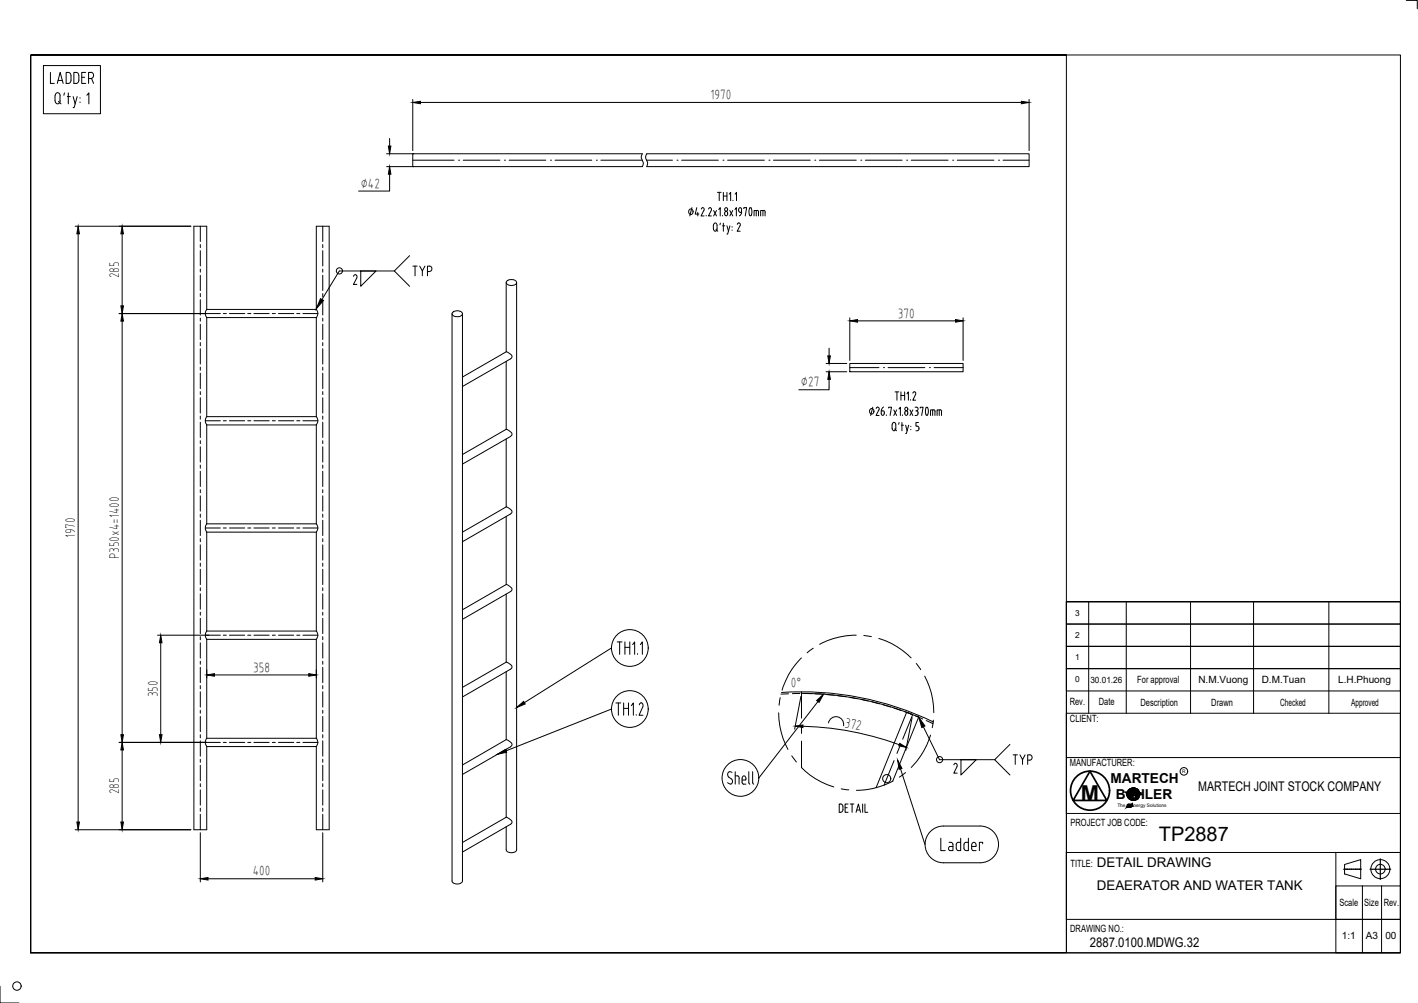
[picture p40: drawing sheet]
<svg xmlns="http://www.w3.org/2000/svg" width="420mm" height="297mm" viewBox="0 0 420 297" stroke-linecap="round" stroke-linejoin="round" font-family="sans-serif">
<defs><g id="words">
<text font-size="6.5" x="320.3" y="237.1">M</text>
<text font-size="5.9" x="343.4" y="248.9">TP2887</text>
<g font-size="4.1">
<text x="210.5" y="29.4">1970</text>
<text x="106.9" y="55.6">∅42</text>
<text x="35.2" y="82.4" transform="rotate(-90 35.2 82.4)">285</text>
<text x="266.1" y="94.1">370</text>
<text x="237.3" y="114.5">∅27</text>
<text x="22.2" y="159.4" transform="rotate(-90 22.2 159.4)">1970</text>
<text x="35.2" y="165.6" transform="rotate(-90 35.2 165.6)">P350x4=1400</text>
<text x="75" y="198.9">358</text>
<text x="234.4" y="203.6">0°</text>
<text x="46.7" y="206.5" transform="rotate(-90 46.7 206.5)">350</text>
<text x="250.1" y="215.2" transform="rotate(11 250.1 215.2)">372</text>
<text x="329" y="231.8">MARTECH</text>
<text x="35.2" y="235.2" transform="rotate(-90 35.2 235.2)">285</text>
<text x="330.7" y="236.7">B</text>
<text x="338.1" y="236.7">ILER</text>
<text x="74.9" y="259.3">400</text>
</g>
<g font-size="4">
<text x="355" y="234.2">MARTECH JOINT STOCK COMPANY</text>
<text x="325" y="256.8">DETAIL DRAWING</text>
<text x="325" y="263.5">DEAERATOR AND WATER TANK</text>
<text x="322.9" y="280.4">2887.0100.MDWG.32</text>
</g>
<g font-size="3">
<text x="337" y="202.3">For approval</text>
<text x="355.1" y="202.2">N.M.Vuong</text>
<text x="373.8" y="202.2">D.M.Tuan</text>
<text x="396.5" y="202.2">L.H.Phuong</text>
<text x="316.9" y="208.9">Rev.</text>
<text x="325.6" y="208.8">Date</text>
<text x="337.9" y="208.9">Description</text>
<text x="358.9" y="208.9">Drawn</text>
<text x="379.3" y="208.9">Checked</text>
<text x="400.3" y="208.9">Approved</text>
<text x="317" y="213.9">CLIENT:</text>
<text x="317" y="227">MANUFACTURER:</text>
<text x="317.2" y="244.6">PROJECT JOB CODE:</text>
<text x="317.2" y="256.8">TITLE:</text>
<text x="396.9" y="268.3">Scale</text>
<text x="404.2" y="268.3">Size</text>
<text x="410" y="268.3">Rev.</text>
<text x="317.1" y="276.1">DRAWING NO.:</text>
<text x="397.6" y="278.1">1:1</text>
<text x="404.7" y="278.1">A3</text>
<text x="410.5" y="278.1">00</text>
</g>
<text font-size="2.6" x="323.1" y="202.2">30.01.26</text>
<g font-size="2.5">
<text x="318.6" y="182.3">3</text>
<text x="318.6" y="188.9">2</text>
<text x="318.6" y="195.5">1</text>
<text x="318.6" y="202.1">0</text>
</g>
<g font-size="1.4">
<text x="350.3" y="229">R</text>
<text x="331.1" y="239">The</text>
<text x="335.9" y="239">nergy Solutions</text>
</g>
</g></defs>
<!-- layer: DUONGCHINH -->
<g fill="none" stroke="#000" stroke-width=".3">
<path d="M190.3 45.5h-68v3.8h68M191.6 45.5h113.3v3.8h-113.3M61.3 91.6a1.93 1.93 0 0 0 0 2.5M61.3 91.6v-24.6h-3.9v178.7h3.9v-24.6M61.3 94.1h32.4M61.3 91.6h32.4M61.3 94.1v29.3M93.7 91.6a1.8 1.8 0 0 1 0 2.5M93.7 91.6v-24.6h3.8v178.7h-3.8v-24.6M93.7 94.1v29.3M251.8 107.6h33.6v2.5h-33.6zM61.3 123.4a1.99 1.99 0 0 0 0 2.4"/>
<path d="M61.3 125.8h32.4M61.3 123.4h32.4M61.3 125.8v29.3M93.7 123.4a1.85 1.85 0 0 1 0 2.4M93.7 125.8v29.3M61.3 155.1a1.99 1.99 0 0 0 0 2.5M61.3 157.6h32.4M61.3 155.1h32.4M61.3 157.6v29.3M93.7 155.1a1.85 1.85 0 0 1 0 2.5M93.7 157.6v29.3M61.3 186.9a1.99 1.99 0 0 0 0 2.4"/>
<path d="M61.3 189.3h32.4M61.3 186.9h32.4M61.3 189.3v29.3M93.7 186.9a1.85 1.85 0 0 1 0 2.4M93.7 189.3v29.3M61.3 218.6a1.99 1.99 0 0 0 0 2.5M61.3 218.6h32.4M93.7 218.6a1.85 1.85 0 0 1 0 2.5M231.5 205.1a89.8 89.8 0 0 1 45.1 8.7M61.3 221.1h32.4"/>
</g>
<!-- layer: tam -->
<g fill="none" stroke="#000" stroke-width=".3">
<path d="M59.4 67v4.5M59.4 72.4v.9M59.4 74.2v4.6M59.4 79.7v.9M95.6 67v4.5M95.6 72.4v.9M95.6 74.2v4.6M95.6 79.7v.9M59.4 81.5v4.5M59.4 86.9v1M59.4 88.8v4.5M59.4 94.2v.9"/>
<path d="M59.4 96v4.6M60.8 92.9h4.5M66.2 92.9h.9M68 92.9h4.5M73.4 92.9h.9M75.2 92.9h4.6M80.7 92.9h.9M82.5 92.9h4.5M87.9 92.9h1M89.7 92.9h4.5M95.6 81.5v4.5M95.6 86.9v1"/>
<path d="M95.6 88.8v4.5M95.6 94.2v.9M95.6 96v4.6M59.4 101.5v.9M59.4 103.3v4.5M59.4 108.7v.9M59.4 110.5v4.6M59.4 116v.9M59.4 117.8v4.5M95.6 101.5v.9M95.6 103.3v4.5M95.6 108.7v.9"/>
<path d="M95.6 110.5v4.6M95.6 116v.9M95.6 117.8v4.5M59.4 123.2v.9M59.4 125v4.6M59.4 130.5v.9M59.4 132.3v4.5M59.4 137.7v1M59.4 139.6v4.5M60.8 124.6h4.5M66.2 124.6h.9M68 124.6h4.5"/>
<path d="M73.4 124.6h.9M75.2 124.6h4.6M80.7 124.6h.9M82.5 124.6h4.5M87.9 124.6h1M89.7 124.6h4.5M95.6 123.2v.9M95.6 125v4.6M95.6 130.5v.9M95.6 132.3v4.5M95.6 137.7v1M95.6 139.6v4.5"/>
<path d="M59.4 145v.9M59.4 146.8v4.6M59.4 152.3v.9M59.4 154.1v4.5M59.4 159.5v.9M60.8 156.4h4.5M66.2 156.4h.9M68 156.4h4.5M73.4 156.4h.9M75.2 156.4h4.6M80.7 156.4h.9M82.5 156.4h4.5"/>
<path d="M87.9 156.4h1M89.7 156.4h4.5M95.6 145v.9M95.6 146.8v4.6M95.6 152.3v.9M95.6 154.1v4.5M95.6 159.5v.9M59.4 161.4v4.5M59.4 166.8v.9M59.4 168.6v4.5M59.4 174.1v.8M59.4 175.8v4.6"/>
<path d="M95.6 161.4v4.5M95.6 166.8v.9M95.6 168.6v4.5M95.6 174.1v.8M95.6 175.8v4.6M59.4 181.3v.9M59.4 183.1v4.5M59.4 188.5v1M59.4 190.4v4.5M59.4 195.8v.9M59.4 197.6v4.6M60.8 188.1h4.5"/>
<path d="M66.2 188.1h.9M68 188.1h4.5M73.4 188.1h.9M75.2 188.1h4.6M80.7 188.1h.9M82.5 188.1h4.5M87.9 188.1h1M89.7 188.1h4.5M95.6 181.3v.9M95.6 183.1v4.5M95.6 188.5v1M95.6 190.4v4.5"/>
<path d="M95.6 195.8v.9M95.6 197.6v4.6M59.4 203.1v.9M59.4 204.9v4.5M59.4 210.3v.9M59.4 212.2v4.5M59.4 217.6v.9M59.4 219.4v4.5M60.8 219.9h4.5M66.2 219.9h.9M68 219.9h4.5M73.4 219.9h.9"/>
<path d="M75.2 219.9h4.6M80.7 219.9h.9M82.5 219.9h4.5M87.9 219.9h1M89.7 219.9h4.5M95.6 203.1v.9M95.6 204.9v4.5M95.6 210.3v.9M95.6 212.2v4.5M95.6 217.6v.9M95.6 219.4v4.5M59.4 224.9v.8"/>
<path d="M59.4 226.6v4.6M59.4 232.1v.9M59.4 233.9v4.5M59.4 239.3v1M95.6 224.9v.8M95.6 226.6v4.6M95.6 232.1v.9M95.6 233.9v4.5M95.6 239.3v1M59.4 241.2v4.5M95.6 241.2v4.5"/>
</g>
<!-- layer: 3.DUONG TAM -->
<g fill="none" stroke="#000" stroke-width=".3">
<path d="M122.3 47.4h12.2M135.9 47.4h.1M137.2 47.4h10.9M149.5 47.4h.1M150.8 47.4h10.9M163.1 47.4h.1M164.5 47.4h10.8M176.7 47.4h.1M178.1 47.4h12.2M191.6 47.4h7.7M200.6 47.4h.1M202 47.4h10.9"/>
<path d="M214.2 47.4h.1M215.6 47.4h10.9M227.8 47.4h.1M229.2 47.4h10.9M241.4 47.4h.1M242.8 47.4h10.9M255.1 47.4h.1M256.4 47.4h10.9M268.6 47.4h.1M270 47.4h10.9M282.3 47.4h.1M283.6 47.4h10.9"/>
<path d="M295.9 47.4h.1M297.2 47.4h7.7M251.8 108.9h8.6M261.8 108.9h.1M263.1 108.9h10.9M275.4 108.9h.1M276.8 108.9h8.6"/>
</g>
<!-- layer: 0 -->
<g fill="none" stroke="#000" stroke-width=".3">
<path d="M9.1 16.3h405.9v265.9h-405.9h306.9v-265.9h-306.9v265.9zM12.9 19.4h16.9v14.3h-16.9zM416.7 .1h3.2v2.5M14.9 21.4v3.3h1.2M16.3 28.4v1.5M16.3 28.4a.76 .76 0 0 1 .8-.9 .76 .76 0 0 1 .7 .9M16.3 29.9a.76 .76 0 0 0 .8 .9 .76 .76 0 0 0 .7-.9M17 24.7l.8-3.3 .9 3.3M17.2 23.8h1.3M17.3 30l.8 .8M17.8 28.4v1.5M19.1 27.5l-.2 .7"/>
<path d="M19.6 21.4h.7a.91 .91 0 0 1 .7 1.1v1.2a.91 .91 0 0 1-.7 1h-.7zM19.9 28.6h.9M20.2 27.5v3.3M21.7 28.6l.6 2.2M21.9 21.4h.7a.91 .91 0 0 1 .8 1.1v1.2a.91 .91 0 0 1-.8 1h-.7zM22.9 28.6l-.9 3.3h-.3M23.7 28.9v.2M23.7 30.2v.2M24.2 22.9h.9M25.4 21.4h-1.2v3.3h1.2M25.7 28.2l.6-.7v3.3M27 21.4h-.8v3.3"/>
<path d="M27 21.4a.93 .93 0 0 1 .7 .9 .93 .93 0 0 1-.7 .9l-.8 .1M27.1 23.3l.6 1.4M190.3 45.5a2.75 2.75 0 0 0 .3 2.9l-.3 .9M191.6 45.5l-.3 1 .6 1.6-.3 1.2M212.6 57h1.1M213.1 57v2.4M214.3 57v2.4M214.3 58.1h1.1M215.4 57v2.4M216.1 57.5l.4-.5v2.4M217.2 59.3v.1M217.8 57.5l.4-.5v2.4"/>
<path d="M204.2 62.1a.71 .71 0 0 1 1.2 .6 .71 .71 0 0 1-1.2 .6l-.2-.6zM205 61.5l-.6 2.5M206.5 61.5l-.5 1.9h1.1M206.8 62.9v1.1M207.8 61.9a.47 .47 0 0 1 .7-.3 .47 .47 0 0 1 .1 .7M208.5 62.3l-.8 1.7h.9M209.3 63.8v.2M209.9 61.9a.47 .47 0 0 1 .7-.3 .47 .47 0 0 1 .2 .7M210.7 62.3l-.8 1.7h.9M211.4 66.7v1.1M211.4 66.7a.55 .55 0 0 1 .5-.7 .55 .55 0 0 1 .6 .7v1.1a.55 .55 0 0 1-.6 .7 .55 .55 0 0 1-.5-.7M211.5 62.3l.8 1.7"/>
<path d="M212.1 68l.6 .5M212.3 62.3l-.8 1.7M213 62l.4-.5v2.5M213.4 66.1l-.1 .5M214.1 63.8v.2M214.1 66.9h.7M214.3 66.1v2.4M214.9 62.7a.59 .59 0 0 1 .7 .6 .59 .59 0 0 1-.7 .5l-.2-.7zM215.4 66.9l.5 1.6M216.2 62.3l.9 1.7M216.3 66.9l-.7 2.4h-.2M216.9 67.1v.2"/>
<path d="M216.9 68.1v.1M217.1 62.3l-.9 1.7M217.8 62l.4-.5v2.5M218.5 66.4a.48 .48 0 0 1 .6-.3 .48 .48 0 0 1 .2 .7M218.9 62l.4-.5 .5 .5M218.9 62.3l.4 .6M218.9 62v.3M219.2 66.9l-.8 1.6h.9M219.3 62.9h.4M219.7 62v.8M219.8 62.8l-.2 .7-.5 .4M220.4 61.8v-.3h.8l-.4 2.5"/>
<path d="M222.1 61.6l.3-.1a1.84 1.84 0 0 1 0 2.4l-.3-.1-.2-.9zM224.1 62.3v1.7M224.4 62.3h-1v1.7M224.4 62.3l.4 .5M224.7 62.8v1.2M226.1 62.3v1.7M226.3 62.3h-.9v1.7M226.3 62.3l.4 .5M226.7 62.8v1.2M265.2 116.1h1.1M265.8 116.1v2.4M267 116.1v2.4"/>
<path d="M267 117.1h1.1M268.1 116.1v2.4M268.7 116.6l.5-.5v2.4M269.8 118.3v.2M270.5 116.4a.47 .47 0 0 1 .7-.3 .47 .47 0 0 1 .1 .7M271.3 116.9l-.8 1.6h.8M257.8 121.2a.71 .71 0 0 1 1.2 .6 .71 .71 0 0 1-1.2 .6l-.2-.6zM258.6 120.6l-.6 2.4M260 120.6l-.4 .4M260.1 120.6l.4 .3v.5M260.4 121.4l-.8 1.6h.9M261.1 122.5l.5 .5 .4-.5"/>
<path d="M261.5 121.7h-.4v.8M261.6 121.7l.4 .2v.6M261.8 120.5l-.4 .5-.2 .6M262.6 122.9v.1M263.3 120.8v-.2h.9l-.5 2.4M264.3 125.8v1.1M264.4 125.8a.55 .55 0 0 1 .5-.7 .55 .55 0 0 1 .5 .7v1.1a.55 .55 0 0 1-.5 .7 .55 .55 0 0 1-.5-.7M264.8 121.4l.9 1.6M265.1 127l.5 .6M265.7 121.4l-.9 1.6M266.4 121.1l.4-.5v2.4M266.4 125.1l-.1 .6"/>
<path d="M267 125.9h.7M267.3 125.1v2.5M267.4 122.9v.1M268.1 122.2l.4-.5 .5 .5M268.1 122.5l.4 .5 .5-.5M268.1 122.2v.3M268.4 125.9l.4 1.7M268.9 122.2v.3M269.2 125.9l-.6 2.5h-.2M269.6 121.4l.9 1.6M269.9 126.2v.2M269.9 127.2v.1"/>
<path d="M270.5 121.4l-.9 1.6M271.1 120.6h.5a.54 .54 0 0 1 .4 .5 .54 .54 0 0 1-.4 .6l.4 .5M271.4 121.7h.2M272 122.2v.3M272 122.5l-.2 .4-.7 .1M272.2 125.1h-.8v1.1l.7 .1 .2 .5-.2 .7-.7 .1M272.7 120.8v-.2h.8l-.4 2.4M274.4 120.7l-.2 .9 .2 1.3M274.4 120.7h.5M274.4 122.9h.5M274.9 120.7l.2 .9-.2 1.3M276.4 121.4v1.6"/>
<path d="M276.6 121.4h-.9v1.6M276.7 121.4l.4 .4-.1 1.2M278.3 121.4v1.6M278.6 121.4h-.9v1.6M278.6 121.4l.4 .4M279 121.9v1.1M316 178.2v6.6h99v-6.6h-99h99v104h-99zM322.6 178.2v33M333.7 178.2v33M352.8 178.2v33M371.4 178.2v33M393.7 178.2v33"/>
<path d="M181.1 191.9l-25.7 16.2M182.9 190.1h1.4M183.6 190.1v3.7M185.2 190.1v3.7M185.2 191.7h1.4M186.6 190.1v3.7M187.5 190.9l.5-.8v3.7M188.9 193.6v.2M189.7 190.9l.6-.8v3.7M316 184.8h99v6.6h-99zM316 191.4h99v6.6h-99zM316 198h99v6.6h-99z"/>
<path d="M181.1 210l-31.2 12.4M182.5 208.2h1.4M183.2 208.2v3.6M184.8 208.2v3.6M184.8 209.8h1.4M186.2 208.2v3.6M187.1 209l.6-.8v3.6M188.5 211.7v.1M189.4 208.7a.61 .61 0 0 1 .8-.5 .61 .61 0 0 1 .3 .9l-1.1 2.7h1.1M237.5 205.3a89.3 89.3 0 0 1 33 6.3M242.4 207.8l-17.6 22.6M316 211.2h99v29.7h-99z"/>
<path d="M215.6 231.8l.8 .4M216.2 228.5l-.5 .3v.9l1 1M216.2 228.5l.7 .2M216.7 230.7l.3 .9-.5 .6M217.8 229.8h.9l.3 .7M217.8 228.5v3.7M219 230.5v1.7M219.9 231h1.1v-.4a.61 .61 0 0 0-.6-.8 .61 .61 0 0 0-.5 .8v1.3l.4 .3h.7M221.9 228.5v3.3M221.9 231.8l.3 .4M223 228.5l.1 3.3 .2 .4M249.8 238.9l-.1 1.2-.5 .4"/>
<path d="M249.8 238.9l-.4-.7-.7-.1v2.5h.4M250.4 239.2h.6M251.3 238.1h-.9v2.5h.9M251.9 238.1h1.1M252.5 238.1v2.5M253.9 239.9h.9M255.6 238.1v2.5M256.3 238.1v2.5h.8M266.8 227.7l7.3 22.4M316 224.4h99M334 239.1l.3-.3h.7l.6-.2-.5 .4zM334.1 238.2l1.1-.1 .4-.2-.3 .3-1.3 .2z"/>
<path d="M334.1 238.5l1.1-.1 .4-.2-.3 .3-1.3 .2zM253.7 240.6l.6-2.5 .7 2.5M278.8 248.2v3.7h1.3M281.2 249.5h.8l.4 .7v1.7h-.9M281.5 250.7h.9M281.5 250.7a.63 .63 0 0 0-.4 .6 .63 .63 0 0 0 .4 .6M283.9 249.5h.7M283.9 249.5l-.4 .2-.2 .5 .1 1.2 .5 .5M284.6 248.2v3.7h-.7M286.2 249.5h.7M286.2 249.5l-.4 .2-.2 .5 .1 1.2 .5 .5M286.9 248.2v3.7h-.7"/>
<path d="M287.9 251.3l.3 .5 1 .1M287.9 250.7h1.3v-.4a.67 .67 0 0 0-.6-.8 .67 .67 0 0 0-.7 .8v1M291.2 249.9v-.4h-1v2.4M316 252.5h99v19.8h-99zM395.8 252.5h19.2v29.7h-19.2zM398.4 256l4.8-1.4v5.7l-4.8-1.5zM395.8 262.4h19.2v9.9h-19.2zM403.7 262.4v19.8M409.4 262.4v19.8M0 292.1v4.9h5.6"/>
<circle cx="215.1" cy="62" r=".49"/>
<circle cx="268.5" cy="121.1" r=".49"/>
<circle cx="334.4" cy="234.7" r=".19"/>
<circle cx="334.4" cy="235.2" r=".19"/>
<circle cx="334.6" cy="235.6" r=".19"/>
<circle cx="334.8" cy="235.2" r=".19"/>
<circle cx="334.8" cy="234.7" r=".19"/>
<circle cx="334.9" cy="236.1" r=".19"/>
<circle cx="335" cy="235.6" r=".19"/>
<circle cx="335.2" cy="234.7" r=".19"/>
<circle cx="335.2" cy="235.2" r=".19"/>
<circle cx="335.6" cy="235.2" r=".19"/>
<circle cx="335.6" cy="234.7" r=".19"/>
<circle cx="335.9" cy="235.2" r="1.84"/>
<circle cx="335.9" cy="236" r=".61"/>
<circle cx="336.1" cy="235.2" r=".19"/>
<circle cx="336.1" cy="234.7" r=".19"/>
<circle cx="336.5" cy="235.2" r=".19"/>
<circle cx="336.5" cy="234.7" r=".19"/>
<circle cx="337" cy="234.7" r=".19"/>
<circle cx="337" cy="235.2" r=".19"/>
<circle cx="337.4" cy="234.7" r=".19"/>
<circle cx="337.4" cy="235.2" r=".19"/>
<circle cx="350.8" cy="228.4" r="1.12"/>
<circle cx="409" cy="257.4" r="2.82"/>
<circle cx="409" cy="257.4" r="1.42"/>
<circle cx="5" cy="292" r="1.25"/>
</g>
<!-- layer: DIM -->
<g fill="none" stroke="#000" stroke-width=".3">
<path d="M122.3 29.4v15.2M124.6 30.3h178M304.9 29.4v15.2M114.6 45.5h8M114.6 49.3h8M115.4 51.6v5h-9.1M115.4 41v2.3M22.3 67h34.3M23.2 69.2v174.2M36.2 69.2v21.4M35.3 92.9h25.8M36.2 95.1v122.5"/>
<path d="M251.8 94.1v12.7M254.1 95h29M285.4 94.1v12.7M244.8 107.6h6.1M244.8 110.1h6.1M245.7 112.3v3.1h-9M245.7 103.1v2.3M46.7 188.1h15.2M47.6 190.4v27.2M61.3 198.4v2.4M63.5 199.9h28M93.7 198.4v2.4"/>
<path d="M35.3 219.9h25.9M237.3 206.2l-1.8 9.7M237.9 215.1a88.5 88.5 0 0 1 28.5 5.4M245.5 214.1a2.26 2.26 0 0 1 2.6-1.8 2.26 2.26 0 0 1 1.8 2.6M270.3 212.5l-1.9 9.7M36.2 222.1v21.3M22.3 245.7h34.3M59.4 246.6v14.6M95.6 246.6v14.6M61.6 260.3h31.8"/>
</g>
<g fill="#000" stroke="#000" stroke-width=".3">
<path d="M122.3 30.3l2.3-.3v.7zM302.6 30l2.3 .3-2.3 .4zM115.1 43.3h.7l-.4 2.2zM115.4 49.3l.4 2.3h-.7zM23.2 67l.3 2.2h-.7zM36.2 67l.4 2.2h-.8zM36.2 92.9l.4 2.2h-.8zM35.8 90.6h.8l-.4 2.3zM251.8 95l2.3-.4v.8zM283.1 94.6l2.3 .4-2.3 .4zM245.3 105.4h.7l-.3 2.2zM245.7 110.1l.3 2.2h-.7z"/>
<path d="M47.6 188.1l.4 2.3h-.8zM61.3 199.9l2.2-.4v.8zM91.5 199.5l2.2 .4-2.2 .4zM35.8 217.6h.8l-.4 2.3zM47.2 217.6h.8l-.4 2.3zM235.6 215l2.3-.3v.8zM36.2 219.9l.4 2.2h-.8zM266.6 220.2l2 1.1-2.3-.4zM22.8 243.4h.7l-.3 2.3zM35.8 243.4h.8l-.4 2.3zM59.4 260.3l2.2-.4v.7zM93.4 259.9l2.2 .4-2.2 .3z"/>
</g>
<!-- layer: 1.NET CO BAN -->
<g fill="none" stroke="#000" stroke-width=".3">
<path d="M133.9 92.9v168a1.79 1.79 0 0 0 3.1 0v-31.6M134.1 92.6a1.85 1.85 0 0 1 2.9 .3 1.79 1.79 0 0 1-3.1 0zM137 92.9v21.5M150 83.7v20.5M150.2 83.2a1.85 1.85 0 0 1 2.9 .5 1.79 1.79 0 0 1-3.1 0zM153.1 83.7v168a1.79 1.79 0 0 1-3.1 0v-6.9M137 114.4v23M150 107v20.2M150 104.2l1.6 1.1 .1 .5-.3 .4-14.4 8.3M150 104.2l-13 7.5M137 134.6l13.1-7.4a1.59 1.59 0 0 1 1.5 1.7l-14.6 8.5M137 137.4v91.9"/>
<path d="M150 130v20.1M137 157.6l13-7.5 1.6 1.1 .1 .6-.4 .4-14.3 8.2M150 152.9v20.2M150 175.9v20.2M150 173.1l1.6 1.1 .1 .3-.3 .6-14.4 8.3M150 173.1l-13 7.5M150 198.9v20.2M150 196.1l1.6 1.1 .1 .5-.3 .4-14.4 8.3M150 196.1l-13 7.5M150 219l.1 .1a1.59 1.59 0 0 1 1.5 1.7l-14.6 8.5M150 219l-13 7.6M150 221.9v20.1"/>
<path d="M137 249.5l13-7.5 1.6 1.1 .1 .6-.4 .4-14.3 8.2"/>
</g>
<!-- layer: 0-Dim -->
<g fill="none" stroke="#000" stroke-width=".3">
<path d="M290.4 244.6h-10.9a5.4 5.4 0 0 0-5.4 5.5 5.4 5.4 0 0 0 5.4 5.4h10.9M290.4 244.6a5.4 5.4 0 0 1 5.5 5.5 5.4 5.4 0 0 1-5.5 5.4"/>
<circle cx="186.6" cy="191.9" r="5.4"/>
<circle cx="186.6" cy="210" r="5.4"/>
<circle cx="219.4" cy="230.4" r="5.4"/>
</g>
<!-- layer: 0 -->
<g fill="#000" stroke="#000" stroke-width=".3">
<path d="M153.1 209.5l2.1-1.8 .4 .8zM242 207.5l2-1.9-1.3 2.4zM147.4 223.4l2.4-1.5 .3 .9zM266 225.1l1.3 2.5-.9 .2zM334 238.7l.2-.1zM334.1 239l-.1 .1zM334.1 238.9h.3zM334.4 238.5h.8zM334.1 238.5h.3zM334.4 238.9h.8zM334.3 238.4h.4zM334.3 238.8h.4z"/>
<path d="M335 238.8h.4zM335.6 238.2l-.2 .2z"/>
<path d="M334.1 238.5h.3zM334.1 238.5h.3z"/>
<path d="M334.1 238.9h.3zM334.1 238.9h.3z"/>
<path d="M334.4 238.5h.8zM334.4 238.5h.8z"/>
<path d="M334.4 238.5l.7 .1zM334.9 238.6h.2z"/>
<path d="M334.4 238.9h.8zM334.4 238.9h.8z"/>
<path d="M334.4 238.9l.7 .1zM334.9 239h.2z"/>
<path d="M334.3 238.4h.5zM334.3 238.4h.5z"/>
<path d="M334.3 238.4h.7zM334.3 238.4h.7z"/>
<path d="M334.3 238.8h.5zM334.3 238.8h.5z"/>
<path d="M334.3 238.8h.7zM334.3 238.8h.7z"/>
<path d="M334.2 238.5h1.1zM334.1 238.5h1.1z"/>
<path d="M334.2 238.9h1.1zM334.2 238.9h1z"/>
<path d="M334.3 238.4h1.1zM334.2 238.5h1.1z"/>
<path d="M334.3 238.8h1.1zM334.2 238.9h1.1z"/>
<path d="M335.2 238.4h.2zM335 238.4h.4z"/>
<path d="M335.6 238.6l-.1 .1zM335.4 238.7l.2-.1z"/>
</g>
<!-- layer: AM_5 -->
<g fill="none" stroke="#000" stroke-width=".3">
<path d="M121.4 75.7l-4.6 4.5 4.6 4.6M122.3 78.8h1.3M123 78.8v2.9M124.4 78.8l.7 1.4 .8-1.4M127.3 78.8h-.6v2.9M127.3 78.8a.8 .8 0 0 1 .7 .8 .8 .8 0 0 1-.7 .8M105.3 81.4l-.5 .4M105.3 81.4l.3 .1 .2 .6-1.1 2.1h1M106.9 80.2h4.5l-4.5 4.6zM116.8 80.2h-16.3l-5.1 8.5M125.1 80.2v1.5M126.7 80.4h.6"/>
<path d="M273.6 215.3l4.8 9.7h16.3M282.6 226.5a.54 .54 0 0 1 .8-.3 .54 .54 0 0 1 .2 .8l-1 2h1M284.7 225h4.6l-4.6 4.5zM299.3 220.5l-4.6 4.5 4.6 4.5M300.2 223.5h1.3M300.8 223.5v2.9M302.2 223.5l.8 1.5 .7-1.5M303 225v1.4M304.5 225.1h.6M305.1 223.5h-.6v2.9M305.2 223.5a.8 .8 0 0 1 .6 .8 .8 .8 0 0 1-.6 .8"/>
<circle cx="100.6" cy="80.2" r=".91"/>
<circle cx="278.4" cy="225" r=".91"/>
</g>
<path d="M95 88.5l.8 .5-2.1 2.4zM272.2 212.4l1.9 2.6-1 .5z" fill="#000" stroke="#000" stroke-width=".3"/>
<!-- layer: DCenterline8 -->
<g fill="none" stroke="#000" stroke-width=".3">
<path d="M398.1 257.4h.3M398.4 257.4h.1M398.6 257.4h.3M398.9 257.4h.1M399 257.4h.1M399.1 257.4h.1M399.2 257.4h.4M399.7 257.4h.1M399.8 257.4h.4M400.2 257.4h.1M400.3 257.4h.1M400.4 257.4h.1"/>
<path d="M400.4 257.4h.5M400.9 257.4h.1M401 257.4h.1M401.1 257.4h.3M401.5 257.4h.1M401.7 257.4h.1M401.7 257.4h.5M402.2 257.4h.1M402.3 257.4h.1M402.4 257.4h.3M402.8 257.4h.1M402.9 257.4h.1"/>
<path d="M403 257.4h.4M405.9 257.4h1.6M407.6 257.4h.6M408.3 257.4h1.8M409 254.3v6.2M410.2 257.4h.5M410.8 257.4h1.3"/>
</g>
<!-- layer: 0 -->
<g fill="none" stroke="#000" stroke-width=".51">
<path d="M323 228.4l5 8.7h-10z"/>
<circle cx="323" cy="234.2" r="5.8"/>
</g>
<!-- layer: DAM_8 -->
<g fill="#000" stroke="#000" stroke-width=".3">
<path d="M334.1 234.6h.1zM334.5 234.9h.1zM334.5 235.1h.1zM334.5 234.6h.1zM334.8 236.8h2zM334.7 235.6h.2zM334.9 234.9h.2zM334.9 235.3h.2zM335.1 235.8h.2zM335.2 235.7h.1zM335.5 233.4h.7zM335.3 235.3h.2z"/>
<path d="M336.2 235.1h.2zM336.2 235.3h.2zM336.2 234.7h.2zM336.6 234.7h.2zM337.1 235.3h.1zM337.5 235.2h.2z"/>
<path d="M334 235h1.6zM334 235h1.6z"/>
<path d="M334 235h1.2zM334 235h1.2z"/>
<path d="M334 235h1.2zM334 235h1.2z"/>
<path d="M334 235h.8zM334 235h.8z"/>
<path d="M334 235h.8zM334 235h.8z"/>
<path d="M334 235h.3zM334 235h.3z"/>
<path d="M334 235.1h.2zM334 235.1h.2z"/>
<path d="M334 235.2h.2zM334 235.2h.2z"/>
<path d="M334 235.2h.2zM334 235.2h.2z"/>
<path d="M334 235.4h.3zM334 235.4h.3z"/>
<path d="M334 235.4h1.2zM334 235.4h1.2z"/>
<path d="M334 235.4h1.6zM334 235.4h1.6z"/>
<path d="M334 235.4h2.1zM334 235.4h2.1z"/>
<path d="M334 234.9h.2zM334 234.9h.2z"/>
<path d="M334 234.9h.3zM334 234.9h.3z"/>
<path d="M334 234.9h.3zM334 234.9h.3z"/>
<path d="M334 234.9h.8zM334 234.9h.8z"/>
<path d="M334 234.9h1.2zM334 234.9h1.2z"/>
<path d="M334 235.5h1zM334 235.5h1z"/>
<path d="M334 235.5h.4zM334 235.5h.4z"/>
<path d="M334 235.6h.4zM334 235.6h.4z"/>
<path d="M334.1 234.6h.2zM334.1 234.6h.2z"/>
<path d="M334.1 234.6h.1zM334.1 234.6h.1z"/>
<path d="M334.1 235.7h.3zM334.1 235.7h.3z"/>
<path d="M334.1 234.6h2.4zM334.1 234.6h2.4z"/>
<path d="M334.1 234.6h2.4zM334.1 234.6h2.4z"/>
<path d="M334.1 234.6h1.1zM334.1 234.6h1.1z"/>
<path d="M334.1 234.6h1.1zM334.1 234.6h1.1z"/>
<path d="M334.1 234.6h.7zM334.1 234.6h.7z"/>
<path d="M334.1 234.6h.2zM334.1 234.6h.2z"/>
<path d="M334.1 235.8h.4zM334.1 235.8h.4z"/>
<path d="M334.1 235.9h.9zM334.1 235.9h.9z"/>
<path d="M334.1 236h.8zM334.1 236h.8z"/>
<path d="M334.1 236h.7zM334.1 236h.7z"/>
<path d="M334 234.8h.2zM334 234.8h.2z"/>
<path d="M334 234.8l.2 .1zM334 234.8l.2 .1z"/>
<path d="M334 234.9h.2zM334 234.9h.2z"/>
<path d="M334 235.1h.2zM334 235.1h.2z"/>
<path d="M334 235.1l.2 .1zM334 235.1l.2 .1z"/>
<path d="M334 235.2h.2zM334 235.2h.2z"/>
<path d="M334 235.2l.2 .1zM334 235.2l.2 .1z"/>
<path d="M334 235.3h.2zM334 235.3h.2z"/>
<path d="M334 234.9h.3zM334 234.9h.3z"/>
<path d="M334 235.1h.2zM334 235.1h.2z"/>
<path d="M334 235.3h.2zM334 235.3h.2z"/>
<path d="M334 235.3l.3 .1zM334 235.3l.3 .1z"/>
<path d="M334.1 234.6h.2zM334.1 234.6h.1z"/>
<path d="M334 235h.3zM334 235h.3z"/>
<path d="M334 235h.3zM334 235l.2 .1z"/>
<path d="M334.1 234.6h.2zM334.1 234.6h.2z"/>
<path d="M334.1 234.6h.2zM334.1 234.6h.2z"/>
<path d="M334 234.9h.3zM334 234.9h.3z"/>
<path d="M334 235h.3zM334 235h.3z"/>
<path d="M334 235.4h.3zM334 235.4h.3z"/>
<path d="M334.3 236.3h.6zM334.3 236.3h.6z"/>
<path d="M334.3 234.6h.5zM334.3 234.6h.5z"/>
<path d="M334.3 234.6h.5zM334.3 234.6h.5z"/>
<path d="M334 234.9h.3zM334 234.9h.3z"/>
<path d="M334.3 235h.5zM334.3 235h.5z"/>
<path d="M334.3 235h.5zM334.3 235h.5z"/>
<path d="M334.3 235.4h.9zM334.3 235.4h.9z"/>
<path d="M334 235.4h.3zM334 235.4h.3z"/>
<path d="M334.1 235.7h.2zM334.1 235.7h.2z"/>
<path d="M334.1 235.7h.3zM334.1 235.7h.3z"/>
<path d="M334.3 236.3h1zM334.3 236.3h1z"/>
<path d="M334.4 234.6h.3zM334.4 234.6h.3z"/>
<path d="M334.4 234.9h.3zM334.4 234.9h.3z"/>
<path d="M334.4 235h.3zM334.4 235h.3z"/>
<path d="M334.4 235.4h.3zM334.4 235.4h.3z"/>
<path d="M334 235.6h.4zM334 235.6h.4z"/>
<path d="M334 235.6h.4zM334 235.6l.3 .1z"/>
<path d="M334.1 235.7l.3 .1zM334.1 235.7l.3 .1z"/>
<path d="M334.1 235.8h.3zM334.1 235.8h.3z"/>
<path d="M334.4 234.6h.3zM334.4 234.6h.3z"/>
<path d="M334.4 234.9h.3zM334.4 234.9h.3z"/>
<path d="M334.4 235.1h.2zM334.4 235.1h.2z"/>
<path d="M334.4 235.4h.3zM334.4 235.4h.3z"/>
<path d="M334.4 235.4h.3zM334.4 235.4h.3z"/>
<path d="M334 235.5h.4zM334 235.5h.5z"/>
<path d="M334 235.5h.4zM334 235.5l.4 .1zM334 235.6h.4zM334 235.6h.4z"/>
<path d="M334.5 234.6h.1zM334.5 234.6h.1z"/>
<path d="M334.5 234.6h.1zM334.5 234.6h.1z"/>
<path d="M334.5 234.9h.1zM334.5 234.9h.1z"/>
<path d="M334.5 234.9h.1zM334.5 234.9h.1z"/>
<path d="M334.5 235.3h.1zM334.5 235.3h.1z"/>
<path d="M334.5 235.3h.1zM334.5 235.3h.1z"/>
<path d="M334.1 235.8h.4zM334.1 235.8h.4z"/>
<path d="M334.1 235.8l.4 .1zM334.1 235.8l.4 .1z"/>
<path d="M334 235.5h.5zM334 235.5h.5zM334 235.5h.5zM334 235.5h.6z"/>
<path d="M334 235.5h.5zM334 235.5h.5z"/>
<path d="M334.6 235.5h.3zM334.6 235.5h.3zM334.6 235.5h.3zM334.6 235.5h.3z"/>
<path d="M334.1 235.9h.5zM334.1 235.9h.5z"/>
<path d="M334.6 235.8h.3zM334.6 235.8h.3z"/>
<path d="M334.4 234.6h.2zM334.4 234.6h.2z"/>
<path d="M334.5 234.9h.1zM334.5 234.9h.1z"/>
<path d="M334.5 234.9h.2zM334.4 234.9h.3z"/>
<path d="M334.4 235.1h.2zM334.4 235.1h.3z"/>
<path d="M334.4 235.1h.2zM334.4 235.1h.2z"/>
<path d="M334.5 235.1h.1zM334.5 235.1h.1z"/>
<path d="M334.5 235.3h.1zM334.5 235.3h.1z"/>
<path d="M334.5 235.3h.1zM334.5 235.3h.1z"/>
<path d="M334.5 235.3l.2 .1zM334.5 235.3l.2 .1z"/>
<path d="M334.6 235.8h.3zM334.6 235.8h.3z"/>
<path d="M334.4 234.6h.3zM334.4 234.6h.2z"/>
<path d="M334.4 234.9h.3zM334.4 234.9h.3z"/>
<path d="M334.4 235l.3 .1zM334.4 235l.3 .1z"/>
<path d="M334.4 235.4h.3zM334.4 235.4h.3z"/>
<path d="M334.4 234.6h.3zM334.4 234.6h.3z"/>
<path d="M334.4 234.9h.3zM334.4 234.9h.3z"/>
<path d="M334.4 234.9h.3zM334.3 234.9h.4z"/>
<path d="M334.4 235h.3zM334.4 235h.3z"/>
<path d="M334.4 235.4h.3zM334.3 235.4h.4z"/>
<path d="M334.2 236h.5zM334.2 236h.6z"/>
<path d="M334.2 236l.5 .1zM334.2 236l.5 .1z"/>
<path d="M334.2 236.1h.5zM334.2 236.1h.5z"/>
<path d="M334.2 236.1l.5 .1zM334.2 236.1l.5 .1z"/>
<path d="M334.2 236.2h.5zM334.2 236.2h.5z"/>
<path d="M334.3 236.2h.5zM334.3 236.2h.5z"/>
<path d="M334.8 234.6h.4zM334.8 234.6h.4z"/>
<path d="M334.3 234.6h.5zM334.3 234.6h.4z"/>
<path d="M334.3 234.9h.5zM334.3 234.9h.5z"/>
<path d="M334.8 235h.4zM334.8 235h.4z"/>
<path d="M334.3 235h.5zM334.3 235h.4z"/>
<path d="M334.3 235.4h.5zM334.3 235.4h.5z"/>
<path d="M334.1 236h.7zM334.1 236h.7z"/>
<path d="M334.3 236.2h.5zM334.3 236.2h.5zM334.3 236.2h.5zM334.3 236.2h.5z"/>
<path d="M334.8 234.6h.4zM334.8 234.6h.4z"/>
<path d="M334.8 234.9h.4zM334.8 234.9h.4z"/>
<path d="M334.8 234.9h.4zM334.8 234.9h.4z"/>
<path d="M334.8 235h.4zM334.8 235h.4z"/>
<path d="M334.8 235.4h.4zM334.8 235.4h.4z"/>
<path d="M334.8 235.4h.4zM334.8 235.4h.4z"/>
<path d="M334.1 236h.7zM334.1 236h.8z"/>
<path d="M334.1 236h.7zM334.1 236h.7z"/>
<path d="M334.3 236.2h.5zM334.3 236.2h.5z"/>
<path d="M334.3 236.2l.6 .1zM334.3 236.2l.6 .1z"/>
<path d="M334.9 234.6h.2zM334.9 234.6h.2z"/>
<path d="M334.9 234.9h.2zM334.9 234.9h.2z"/>
<path d="M334.9 235h.2zM334.9 235h.2z"/>
<path d="M334.9 235.4h.2zM334.9 235.4h.2z"/>
<path d="M334.9 235.4h.2zM334.9 235.4h.2z"/>
<path d="M334.6 235.5l.3 .1zM334.6 235.5l.3 .1zM334.7 235.6h.2zM334.7 235.6h.2z"/>
<path d="M334.7 235.8h.2zM334.7 235.8h.2z"/>
<path d="M334.7 235.8h.2zM334.6 235.8h.3z"/>
<path d="M334.6 235.8h.3zM334.6 235.8h.3z"/>
<path d="M334.6 235.8h.3zM334.6 235.8h.3z"/>
<path d="M334.1 236h.8zM334.1 236h.8z"/>
<path d="M334.3 236.3h.6zM334.3 236.3h.6z"/>
<path d="M334.9 234.6h.2zM334.9 234.6h.2z"/>
<path d="M334.9 234.6h.2zM334.9 234.6h.2z"/>
<path d="M334.9 234.9h.2zM334.9 234.9h.2z"/>
<path d="M334.9 234.9h.2zM334.9 234.9h.2z"/>
<path d="M334.9 235.1h.2zM334.9 235.1h.2z"/>
<path d="M334.9 235.3h.2zM334.9 235.3h.2z"/>
<path d="M334.9 235.3h.2zM334.9 235.3h.2z"/>
<path d="M334.6 235.5h.3zM334.6 235.5h.3zM334.6 235.5h.3zM334.6 235.5h.3z"/>
<path d="M334.6 235.5h.3zM334.6 235.5h.4z"/>
<path d="M334.6 235.5h.3zM334.6 235.5h.3zM334.6 235.5h.3zM334.6 235.5h.3z"/>
<path d="M334.6 235.8h.3zM334.6 235.8h.3z"/>
<path d="M334.6 235.8l.3 .1zM334.6 235.8l.3 .1z"/>
<path d="M334.9 236h.3zM334.9 236h.3z"/>
<path d="M334.6 235.9h.4zM334.6 235.9h.4z"/>
<path d="M334.9 234.6l.2 .1zM334.9 234.6l.2 .1z"/>
<path d="M334.9 234.7h.2zM334.9 234.7h.2z"/>
<path d="M334.9 234.9h.2zM334.9 234.9h.2z"/>
<path d="M334.9 234.9h.2zM334.9 234.9h.2z"/>
<path d="M334.9 235.1h.2zM334.9 235.1h.2z"/>
<path d="M334.9 235.1h.2zM334.9 235.1h.2z"/>
<path d="M334.9 235.3h.2zM334.9 235.3h.2z"/>
<path d="M334.9 235.3l.2 .1zM334.9 235.3l.2 .1z"/>
<path d="M335.1 235.5h.3zM335.1 235.5h.3zM335.1 235.5h.3zM335.1 235.5h.3z"/>
<path d="M335.1 235.8h.1zM335.1 235.8h.1z"/>
<path d="M335.1 236.1h.1zM335.1 236.1h.1z"/>
<path d="M334.9 234.6h.2zM334.9 234.6h.2z"/>
<path d="M334.9 234.6h.2zM334.9 234.6h.2z"/>
<path d="M334.9 234.9h.3zM334.9 234.9h.3z"/>
<path d="M334.9 235l.2 .1zM334.9 235l.2 .1z"/>
<path d="M334.9 235.1h.2zM334.9 235.1h.2z"/>
<path d="M334.9 235.4h.3zM334.8 235.4h.4z"/>
<path d="M335.1 235.6h.3zM335.1 235.6h.3z"/>
<path d="M335.1 235.8h.2zM335.1 235.8h.2z"/>
<path d="M334.8 234.6h.4zM334.8 234.6h.4z"/>
<path d="M334.8 234.6h.4zM334.8 234.6h.3z"/>
<path d="M334.9 234.9h.3zM334.8 234.9h.4z"/>
<path d="M334.8 234.9h.4zM334.8 234.9h.4z"/>
<path d="M334.8 235h.4zM334.8 235h.3z"/>
<path d="M334.8 235.4h.4zM334.8 235.4h.4z"/>
<path d="M335.2 234.6h1.3zM335.2 234.6h1.3z"/>
<path d="M335.2 234.6h.4zM335.2 234.6h.4z"/>
<path d="M334.8 234.6h.4zM334.8 234.6h.4z"/>
<path d="M335.2 234.9h.9zM335.2 234.9h.9z"/>
<path d="M335.2 234.9h2.5zM335.2 234.9h2.5z"/>
<path d="M335.2 235h.4zM335.2 235h.4z"/>
<path d="M334.8 235h.4zM334.8 235h.4z"/>
<path d="M335.2 234.9h.4zM335.2 234.9h.4z"/>
<path d="M335.2 235.4h.4zM335.2 235.4h.4z"/>
<path d="M335.1 235.8h.1zM335 235.8h.2z"/>
<path d="M335 235.8l.2 .1zM335 235.8l.2 .1z"/>
<path d="M335 235.9h.2zM335 235.9h.2z"/>
<path d="M334.1 235.9h1.1zM334.1 235.9h1.1z"/>
<path d="M334.1 235.9l1.1 .1zM334.1 235.9l1.1 .1z"/>
<path d="M334.9 236h.3zM334.9 236h.3z"/>
<path d="M334.9 236h.3zM334.9 236h.3zM335 236h.2zM335 236h.2z"/>
<path d="M335 236h.2zM335 236h.2z"/>
<path d="M335 236h.2zM335 236h.2z"/>
<path d="M335 236h.2zM335 236h.2zM335.1 236h.1zM335.1 236h.1z"/>
<path d="M335.1 236l.1 .1zM335.1 236l.1 .1zM335.1 236.1h.1zM335.1 236.1h.1z"/>
<path d="M335.1 236.1h.1zM335.1 236.1h.1z"/>
<path d="M335.1 236.1l.1 .1zM335.1 236.1l.1 .1z"/>
<path d="M335.1 236.2h.1zM335.1 236.2h.1zM335.1 236.2h.1zM335.1 236.2h.1z"/>
<path d="M335.1 236.2h.2zM335.1 236.2h.2z"/>
<path d="M335.3 234.6h.3zM335.3 234.6h.3z"/>
<path d="M335.3 234.9h.3zM335.3 234.9h.3z"/>
<path d="M335.3 235h.3zM335.3 235h.3z"/>
<path d="M335.3 235.4h.3zM335.3 235.4h.3z"/>
<path d="M335 236.2h.3zM335 236.2h.3z"/>
<path d="M335 236.2l.3 .1zM335 236.2l.3 .1z"/>
<path d="M335 236.3h.3zM334.9 236.3h.4z"/>
<path d="M334.9 236.3h.4zM334.9 236.3h.4z"/>
<path d="M334.3 236.3l1.1 .1zM334.3 236.3l1.1 .1z"/>
<path d="M335.3 234.6h.2zM335.3 234.6h.2z"/>
<path d="M335.3 234.6h.2zM335.3 234.6h.2z"/>
<path d="M335.3 234.9h.2zM335.3 234.9h.2z"/>
<path d="M335.3 235.1h.2zM335.3 235.1h.2z"/>
<path d="M335.3 235.1h.2zM335.3 235.1h.2z"/>
<path d="M335.3 235.3h.2zM335.3 235.3h.2z"/>
<path d="M335.2 235.7h.1zM335.2 235.7h.2z"/>
<path d="M335.2 235.7h.1zM335.2 235.7h.1z"/>
<path d="M335.2 235.6l.2 .1zM335.2 235.6l.2 .1z"/>
<path d="M334.4 236.4l1 .1zM334.4 236.4l1 .1z"/>
<path d="M335.1 235.6h.3zM335.1 235.6h.3zM335.2 235.6h.2zM335.2 235.6h.2z"/>
<path d="M335.1 235.5h.3zM335.1 235.5l.3 .1z"/>
<path d="M335.3 234.6h.2zM335.3 234.6h.2z"/>
<path d="M335.3 234.6l.2 .1zM335.3 234.6l.2 .1z"/>
<path d="M335.3 235.1h.2zM335.3 235.1h.2z"/>
<path d="M335.3 235.1h.2zM335.3 235.1h.2z"/>
<path d="M335.3 235.3l.2 .1zM335.3 235.3l.2 .1z"/>
<path d="M335 235.5h.5zM335 235.5h.5zM334 235.5h1.5zM334 235.5h1.5z"/>
<path d="M335 235.5h.5zM335 235.5h.5z"/>
<path d="M335 235.5h.5zM335 235.5h.5z"/>
<path d="M335 235.5h.5zM335 235.5h.4z"/>
<path d="M334.5 236.5h1zM334.5 236.5h1z"/>
<path d="M334.5 236.5h1zM334.5 236.5h1z"/>
<path d="M335.3 234.6h.2zM335.3 234.6h.3z"/>
<path d="M335.3 234.6h.2zM335.3 234.6h.2z"/>
<path d="M335.3 234.9h.2zM335.3 234.9h.2z"/>
<path d="M335.3 234.9h.2zM335.3 234.9h.2z"/>
<path d="M335.3 234.9h.3zM335.3 234.9h.3z"/>
<path d="M335.3 235.1h.2zM335.3 235.1h.2z"/>
<path d="M335.3 235.4h.2zM335.3 235.4h.2z"/>
<path d="M334.6 236.5l1.1 .1zM334.6 236.5l1.1 .1z"/>
<path d="M335.2 234.6h.4zM335.2 234.6h.4z"/>
<path d="M335.2 234.6h.4zM335.2 234.6h.4z"/>
<path d="M335.3 234.9h.3zM335.2 234.9h.4z"/>
<path d="M335.2 235h.4zM335.2 235h.4z"/>
<path d="M335.2 235h.4zM335.2 235h.4z"/>
<path d="M335.3 235h.3zM335.3 235l.2 .1z"/>
<path d="M335.3 235.4h.3zM335.3 235.4h.3z"/>
<path d="M335.3 235.4h.3zM335.2 235.4h.4z"/>
<path d="M335.6 234.6h.9zM335.6 234.6h.9z"/>
<path d="M335.6 234.6h.9zM335.6 234.6h.9z"/>
<path d="M335.2 234.6h.4zM335.2 234.6h.4z"/>
<path d="M335.2 234.9h.4zM335.2 234.9h.4z"/>
<path d="M335.6 235h2.1zM335.6 235h2.1z"/>
<path d="M335.6 235h2.1zM335.6 235h2.1z"/>
<path d="M335.6 235h1.3zM335.6 235h1.3z"/>
<path d="M335.6 235h.5zM335.6 235h.5z"/>
<path d="M335.2 235h.4zM335.2 235h.4z"/>
<path d="M335.2 235.4h.4zM335.2 235.4h.4z"/>
<path d="M335.7 234.6h.3zM335.7 234.6h.3z"/>
<path d="M335.7 234.6h.3zM335.7 234.6h.3z"/>
<path d="M335.7 234.9h.3zM335.7 234.9h.3z"/>
<path d="M335.7 235h.3zM335.7 235h.3z"/>
<path d="M335.7 235.4h.3zM335.7 235.4h.3z"/>
<path d="M334 235.4h1.7zM334 235.4h1.8z"/>
<path d="M334 235.4h1.7zM334 235.4l1.5 .1z"/>
<path d="M334.6 236.6h1.2zM334.6 236.6h1.2z"/>
<path d="M335.7 234.6h.3zM335.7 234.6h.3z"/>
<path d="M335.7 234.9h.3zM335.7 234.9h.3z"/>
<path d="M335.7 235.4h.3zM335.7 235.4h.3z"/>
<path d="M335.7 234.6h.3zM335.7 234.6h.3z"/>
<path d="M335.7 234.6h.3zM335.7 234.6h.3z"/>
<path d="M335.7 234.6h.3zM335.7 234.6h.3z"/>
<path d="M335.7 234.9h.3zM335.7 234.9h.3z"/>
<path d="M335.7 234.9h.3zM335.7 234.9h.3z"/>
<path d="M335.7 235.1h.3zM335.7 235.1h.3z"/>
<path d="M335.7 235.1h.3zM335.7 235.1h.3z"/>
<path d="M335.7 235.1h.3zM335.7 235.1h.3z"/>
<path d="M335.7 235.3h.3zM335.7 235.3h.3z"/>
<path d="M335.7 235.4h.3zM335.7 235.4h.3z"/>
<path d="M335.5 233.4h.7zM335.4 233.4h.8z"/>
<path d="M334 235.4h1.9zM334 235.4h1.8z"/>
<path d="M334.7 236.6h1.2zM334.7 236.6h1.2z"/>
<path d="M335.8 234.9h.2zM335.8 234.9h.2z"/>
<path d="M335.8 235.3h.2zM335.7 235.3h.3z"/>
<path d="M335.7 234.6h.3zM335.7 234.6l.2 .1z"/>
<path d="M335.7 235.1h.3zM335.7 235.1h.2z"/>
<path d="M335.7 235.3l.3 .1zM335.7 235.3l.3 .1z"/>
<path d="M335.7 234.6h.3zM335.7 234.6h.3z"/>
<path d="M335.7 234.6h.3zM335.7 234.6h.3z"/>
<path d="M335.7 234.9h.3zM335.7 234.9h.3z"/>
<path d="M335.7 234.9h.3zM335.7 234.9h.3z"/>
<path d="M335.7 234.9h.3zM335.7 234.9h.3z"/>
<path d="M335.7 235h.3zM335.7 235h.3z"/>
<path d="M335.7 235l.3 .1zM335.7 235l.3 .1z"/>
<path d="M335.7 235.1h.3zM335.7 235.1h.3z"/>
<path d="M335.7 235.4h.3zM335.7 235.4h.3z"/>
<path d="M335.7 235.4h.3zM335.7 235.4h.3z"/>
<path d="M335.6 234.6h.4zM335.6 234.6h.4z"/>
<path d="M335.7 234.6h.3zM335.7 234.6h.3z"/>
<path d="M335.7 234.9h.4zM335.6 234.9h.5z"/>
<path d="M335.7 235h.3zM335.7 235h.3z"/>
<path d="M335.7 235.4h.4zM335.6 235.4h.5z"/>
<path d="M336.1 234.9h.4zM336.1 234.9h.4z"/>
<path d="M336.1 234.9h.8zM336.1 234.9h.8z"/>
<path d="M336.1 234.9h1.3zM336.1 234.9h1.3z"/>
<path d="M336.1 234.9h1.6zM336.1 234.9h1.6z"/>
<path d="M336.1 235h.8zM336.1 235h.8z"/>
<path d="M336.1 235h.4zM336.1 235h.4z"/>
<path d="M336.1 235h.4zM336.1 235h.4z"/>
<path d="M335.6 235h.5zM335.6 235h.4z"/>
<path d="M336.1 235.4h1.3zM336.1 235.4h1.3z"/>
<path d="M336.1 235.4h1.6zM336.1 235.4h1.6z"/>
<path d="M336.1 234.6h.4zM336.1 234.6h.4z"/>
<path d="M336.1 234.9h.4zM336.1 234.9h.4z"/>
<path d="M336.1 235h.4zM336.1 235h.4z"/>
<path d="M336.1 235.4h.4zM336.1 235.4h.4z"/>
<path d="M335.4 233.4l1.1 .1zM335.2 233.5h1.3z"/>
<path d="M336.2 234.6h.2zM336.2 234.6h.2z"/>
<path d="M336.2 235.1h.2zM336.2 235.1h.2z"/>
<path d="M336.2 235.4h.2zM336.2 235.4h.2z"/>
<path d="M336.2 234.6h.2zM336.2 234.6h.2z"/>
<path d="M336.2 234.7h.2zM336.2 234.7h.2z"/>
<path d="M336.2 234.9h.2zM336.2 234.9h.2z"/>
<path d="M336.2 235.1h.2zM336.2 235.1h.2z"/>
<path d="M336.2 235.3h.2zM336.2 235.3h.2z"/>
<path d="M336.2 235.3h.2zM336.2 235.3h.2z"/>
<path d="M335.4 237h.8zM335.4 237h.8zM335.4 237h.8z"/>
<path d="M336.3 235.6h1.4zM336.3 235.6h1.4z"/>
<path d="M336.2 234.6l.2 .1zM336.2 234.6l.2 .1z"/>
<path d="M336.2 234.9h.2zM336.2 234.9h.2z"/>
<path d="M336.2 234.9h.2zM336.2 234.9h.2z"/>
<path d="M336.2 234.9h.2zM336.2 234.9h.2z"/>
<path d="M336.2 235.1h.2zM336.2 235.1h.2z"/>
<path d="M336.2 235.1h.2zM336.2 235.1h.2z"/>
<path d="M336.2 235.1h.2zM336.2 235.1h.2z"/>
<path d="M336.2 235.3h.2zM336.2 235.3h.2z"/>
<path d="M336.2 235.3l.2 .1zM336.2 235.3l.2 .1z"/>
<path d="M336.2 234.6h.2zM336.2 234.6h.2z"/>
<path d="M336.2 234.6h.2zM336.2 234.6h.2z"/>
<path d="M336.2 234.9h.2zM336.2 234.9h.2z"/>
<path d="M336.2 234.9h.2zM336.2 234.9h.2z"/>
<path d="M336.2 234.9h.2zM336.1 234.9h.3z"/>
<path d="M336.2 235l.2 .1zM336.2 235l.2 .1z"/>
<path d="M336.2 235.4h.2zM336.1 235.4h.3z"/>
<path d="M336.1 234.6h.4zM336.1 234.6h.4z"/>
<path d="M336.1 234.6h.4zM336.1 234.6h.4z"/>
<path d="M336.1 234.6h.4zM336.1 234.6h.3z"/>
<path d="M336.1 234.9h.4zM336.1 234.9h.4z"/>
<path d="M336.1 234.9h.4zM336.1 234.9h.4z"/>
<path d="M336.1 235h.4zM336.1 235h.4z"/>
<path d="M336.1 235h.4zM336.1 235h.4z"/>
<path d="M336.1 235h.4zM336.1 235h.3z"/>
<path d="M336.1 235.4h.4zM336.1 235.4h.4z"/>
<path d="M336.1 235.4h.4zM336.1 235.4h.4z"/>
<path d="M335.2 233.5h1.3zM335.1 233.5h1.4z"/>
<path d="M336.5 234.6h1.1zM336.5 234.6h1.1z"/>
<path d="M336.5 234.6h.4zM336.5 234.6h.4z"/>
<path d="M336 234.6h.5zM336 234.6h.5z"/>
<path d="M336.5 234.9h.4zM336.5 234.9h.4z"/>
<path d="M336.5 235h.4zM336.5 235h.4z"/>
<path d="M336.5 235h.4zM336.5 235h.4z"/>
<path d="M336.5 235.4h.4zM336.5 235.4h.4z"/>
<path d="M336.5 235.4h.9zM336.5 235.4h.9z"/>
<path d="M336.1 235.4h.4zM336.1 235.4h.4z"/>
<path d="M335.1 236.9h1.4zM335.1 236.9h1.4z"/>
<path d="M335.1 236.9h1.4zM335.1 236.9l1.1 .1z"/>
<path d="M335.1 233.5l1.7 .1zM334.9 233.6h1.9z"/>
<path d="M336.5 234.6h.4zM336.5 234.6h.4z"/>
<path d="M336.5 234.9h.4zM336.5 234.9h.4z"/>
<path d="M336.5 235h.4zM336.5 235h.4z"/>
<path d="M336.5 235.4h.4zM336.5 235.4h.4z"/>
<path d="M336.6 234.9h.2zM336.6 234.9h.2z"/>
<path d="M336.6 235.1h.2zM336.6 235.1h.2z"/>
<path d="M336.6 235.4h.2zM336.6 235.4h.2z"/>
<path d="M336.6 234.6h.2zM336.6 234.6h.2z"/>
<path d="M336.6 234.6h.2zM336.6 234.6h.2z"/>
<path d="M336.6 234.9h.2zM336.6 234.9h.2z"/>
<path d="M336.6 235.3h.2zM336.6 235.3h.2z"/>
<path d="M336.6 235.3h.2zM336.6 235.3h.2z"/>
<path d="M334.9 233.6l1.9 .1zM334.9 233.6l1.9 .1z"/>
<path d="M336.6 234.6l.2 .1zM336.6 234.6l.2 .1z"/>
<path d="M336.6 235.1h.2zM336.6 235.1h.2z"/>
<path d="M336.6 235.1h.2zM336.6 235.1h.2z"/>
<path d="M336.6 235.1h.2zM336.6 235.1h.2z"/>
<path d="M336.6 235.3l.2 .1zM336.6 235.3l.2 .1z"/>
<path d="M334.8 233.7l2.2 .1zM334.6 233.8h2.4z"/>
<path d="M336.6 234.6h.2zM336.6 234.6h.3z"/>
<path d="M336.6 234.6h.2zM336.6 234.6h.2z"/>
<path d="M336.6 234.6h.2zM336.6 234.6h.2z"/>
<path d="M336.6 234.9h.2zM336.6 234.9h.2z"/>
<path d="M336.6 234.9h.2zM336.6 234.9h.2z"/>
<path d="M336.6 234.9h.2zM336.6 234.9h.2z"/>
<path d="M336.6 234.9h.3zM336.5 234.9h.4z"/>
<path d="M336.6 235.1h.2zM336.6 235.1h.2z"/>
<path d="M334.8 236.8l1.7 .1 .3-.1zM334.8 236.8l1.7 .1z"/>
<path d="M336.5 234.6h.4zM336.5 234.6h.4z"/>
<path d="M336.5 234.6h.4zM336.5 234.6h.4z"/>
<path d="M336.5 234.9h.4zM336.5 234.9h.4z"/>
<path d="M336.5 235h.4zM336.5 235h.4z"/>
<path d="M336.6 235h.3zM336.6 235l.2 .1z"/>
<path d="M336.6 235.4h.3zM336.6 235.4h.3z"/>
<path d="M336.6 235.4h.3zM336.5 235.4h.4z"/>
<path d="M336.5 235.4h.4zM336.5 235.4h.4z"/>
<path d="M336.9 234.6h.7zM336.9 234.6h.7z"/>
<path d="M336.9 234.6h.7zM336.9 234.6h.7z"/>
<path d="M336.9 234.6h.5zM336.9 234.6h.5z"/>
<path d="M336.5 234.6h.4zM336.5 234.6h.4z"/>
<path d="M336.9 235h.8zM336.9 235h.8z"/>
<path d="M336.9 235h.8zM336.9 235h.8z"/>
<path d="M336.5 235h.4zM336.5 235h.4z"/>
<path d="M337 234.6h.4zM337 234.6h.4z"/>
<path d="M337 235h.4zM337 235h.4z"/>
<path d="M337 235h.3zM337 235h.3z"/>
<path d="M336 236.6h1zM335.9 236.6h1.1z"/>
<path d="M334.7 236.6h2.3zM334.7 236.6l2.1 .2zM334.8 236.8h2z"/>
<path d="M334.6 233.8l2.5 .1zM334.6 233.8l2.5 .1z"/>
<path d="M337 234.9h.3zM337 234.9h.3z"/>
<path d="M337 235h.3zM337 235h.3z"/>
<path d="M337 235.4h.3zM337 235.4h.3z"/>
<path d="M337.1 234.6h.2zM337.1 234.6h.2z"/>
<path d="M337.1 234.6h.1zM337.1 234.6h.1z"/>
<path d="M337.1 234.9h.2zM337.1 234.9h.2z"/>
<path d="M337.1 235.1h.2zM337.1 235.1h.2z"/>
<path d="M337.1 235.1h.1zM337.1 235.1h.1z"/>
<path d="M336.1 236.6h1zM336 236.6h1z"/>
<path d="M336.2 236.5h.9zM336.1 236.6h1z"/>
<path d="M334.5 233.9l2.8 .1-.2-.1zM334.5 233.9l2.8 .1h-2.9z"/>
<path d="M336.3 236.5h.8zM336.3 236.5h.8z"/>
<path d="M336.3 236.5h.9zM336.3 236.5h.8z"/>
<path d="M337.1 234.6h.1zM337.1 234.6h.2z"/>
<path d="M337.1 234.6l.1 .1zM337.1 234.6l.1 .1z"/>
<path d="M337.1 235.1h.1zM337.1 235.1h.2z"/>
<path d="M337.1 235.1h.1zM337.1 235.1h.1z"/>
<path d="M334.4 234l3 .2zM334.4 234l3 .2h-3.1z"/>
<path d="M337 234.6h.3zM337 234.6h.3z"/>
<path d="M337 234.6h.3zM337 234.6h.3z"/>
<path d="M337.1 234.9h.2zM337.1 234.9h.2z"/>
<path d="M337.1 234.9h.2zM337 234.9h.3z"/>
<path d="M337 234.9h.3zM337 234.9h.3z"/>
<path d="M337.1 235.3h.2zM337.1 235.3h.2z"/>
<path d="M337.1 235.3l.2 .1zM337.1 235.3l.2 .1z"/>
<path d="M337.1 235.4h.2zM337 235.4h.3z"/>
<path d="M336.4 236.3h.9zM336.4 236.3l.8 .2h-.9z"/>
<path d="M337 234.6h.3zM337 234.6h.4z"/>
<path d="M337 234.6h.3zM337 234.6h.3z"/>
<path d="M337 234.9h.3zM337 234.9h.3z"/>
<path d="M337 235h.3zM337 235h.4z"/>
<path d="M337 235h.3zM337 235h.3z"/>
<path d="M337 235h.3zM337 235l.3 .1z"/>
<path d="M337 235.4h.3zM337 235.4h.3z"/>
<path d="M337 235.4h.3zM337 235.4h.3z"/>
<path d="M334.3 234.2l3.1 .1zM334.3 234.2l3.1 .1h-3.2z"/>
<path d="M337 234.9h.4zM337 234.9h.4z"/>
<path d="M337 234.9h.4zM336.9 234.9h.5z"/>
<path d="M337 235.4h.4zM337 235.4h.4z"/>
<path d="M337 235.4h.4zM336.9 235.4h.5z"/>
<path d="M336.5 236.2h.9zM336.5 236.2h.9z"/>
<path d="M336.4 236.2h1zM336.4 236.2l.9 .1z"/>
<path d="M337.4 234.6h.2zM337.4 234.6h.2z"/>
<path d="M336.9 234.6h.5zM336.9 234.6h.5z"/>
<path d="M337.4 234.6h.2zM337.4 234.6h.2z"/>
<path d="M337.4 235h.3zM337.4 235h.3z"/>
<path d="M336.9 235h.5zM336.9 235h.5z"/>
<path d="M337.4 235h.3zM337.4 235h.3z"/>
<path d="M334.2 234.3l3.3 .2-.1-.2zM334.2 234.3l3.3 .2h-3.4z"/>
<path d="M336.5 236.1h.9zM336.5 236.1l.9 .1z"/>
<path d="M337.5 234.9h.2zM337.5 234.9h.2z"/>
<path d="M337.5 235.1h.2zM337.5 235.1h.2z"/>
<path d="M336.5 236h1zM336.5 236l.9 .1z"/>
<path d="M334.1 234.5l3.5 .1zM334.1 234.5l3.5 .1z"/>
<path d="M336.5 235.9h1zM336.5 235.9l1 .1z"/>
<path d="M337.4 234.6h.2zM337.4 234.6h.2z"/>
<path d="M336.4 235.8h1.2zM336.4 235.8l1.1 .1zM336.5 235.9h1zM336.5 235.9h1z"/>
<path d="M336.4 235.7h1.2zM336.4 235.7l1.2 .1z"/>
<path d="M337.5 234.9h.2zM337.5 234.9h.2z"/>
<path d="M337.4 234.9h.3zM337.4 234.9h.3z"/>
<path d="M337.4 234.9h.3zM337.4 234.9h.3z"/>
<path d="M334 234.9l3.7 .1zM334 234.9l3.7 .1z"/>
<path d="M337.4 235h.3zM337.4 235h.3z"/>
<path d="M337.4 235l.3 .1zM337.4 235l.3 .1z"/>
<path d="M337.5 235.1h.2zM337.5 235.1h.2z"/>
<path d="M337.5 235.1l.2 .1zM337.5 235.1l.2 .1z"/>
<path d="M337.5 235.3l.2 .1zM337.5 235.3l.2 .1z"/>
<path d="M337.5 235.4h.2zM337.4 235.4h.3z"/>
<path d="M337.4 235.4h.3zM337.4 235.4h.3z"/>
<path d="M337.4 235.4h.3zM337.4 235.4h.3z"/>
<path d="M334 235.4h3.7zM334 235.4h3.7z"/>
<path d="M335.9 235.4h1.8zM335.9 235.4h1.8z"/>
<path d="M335.9 235.4h1.8zM335.9 235.4h1.8z"/>
<path d="M336 235.4h1.7zM336 235.4h1.7z"/>
<path d="M336.1 235.4l1.6 .1zM336.1 235.4l1.6 .1z"/>
<path d="M336.2 235.5l1.5 .1zM336.2 235.5l1.5 .1z"/>
<path d="M336.3 235.6h1.4zM336.3 235.6l1.3 .1z"/>
</g>
<!-- layer: Standard -->
<g fill="none" stroke="#000" stroke-width=".3">
<path d="M264.5 231.4l7.7-19-3.6-1.5-9 22.4"/>
<circle cx="262.7" cy="230.6" r="1.21"/>
</g>
<!-- layer: DUONGTAM -->
<g fill="none" stroke="#000" stroke-width=".3">
<path d="M237.4 194.8l-.3 .4a21.9 21.9 0 0 0-5.4 9.2M241 192l-1.9 1.3M253.7 188.1a22.9 22.9 0 0 0-10.8 2.7M255.9 188.2l2.3 .3M260.4 189.1a21.7 21.7 0 0 1 9.6 5.7M271.5 196.5l1.3 1.8M230.7 211.1a23.4 23.4 0 0 0 2.8 10.8M231.2 206.6l-.4 2.3M237.5 219.5v7.8a22.4 22.4 0 0 0 9.6 5.8M237.5 204.8v7.9M237.5 215v2.2M270.4 211.7l-2.9 7.2"/>
<path d="M274 200.2a22.3 22.3 0 0 1 2.7 10.9M275.7 217.7a23.1 23.1 0 0 1-5.7 9.6M276.6 213.3l-.4 2.2M234.6 223.8l1.4 1.9M249.3 233.6l2.2 .3M264.6 231.3a23 23 0 0 1-10.9 2.7M264.9 225.2l-2.9 7.3M266.6 221.1l-.8 2M268.3 228.8l-1.8 1.4"/>
</g>
<!-- layer: CHUAN NET KHUAT -->
<g fill="none" stroke="#000" stroke-width=".3">
<path d="M233.6 205.5l-2.2 .1M237 205.4h-2.2M238.2 205.4h2.3M241.6 205.5l2.2 .1M244.9 205.7l2.3 .2M248.3 206.1l2.3 .2M251.7 206.5l2.3 .4M255.1 207.1l2.2 .5M258.4 207.8l2.2 .6M261.7 208.7l2.2 .7M264.9 209.7l2.2 .7M268.1 210.8l2.2 .8"/>
<path d="M271.3 212l2.1 .9M274.4 213.4l2.1 .9"/>
</g>
<use href="#words"/>
</svg>
